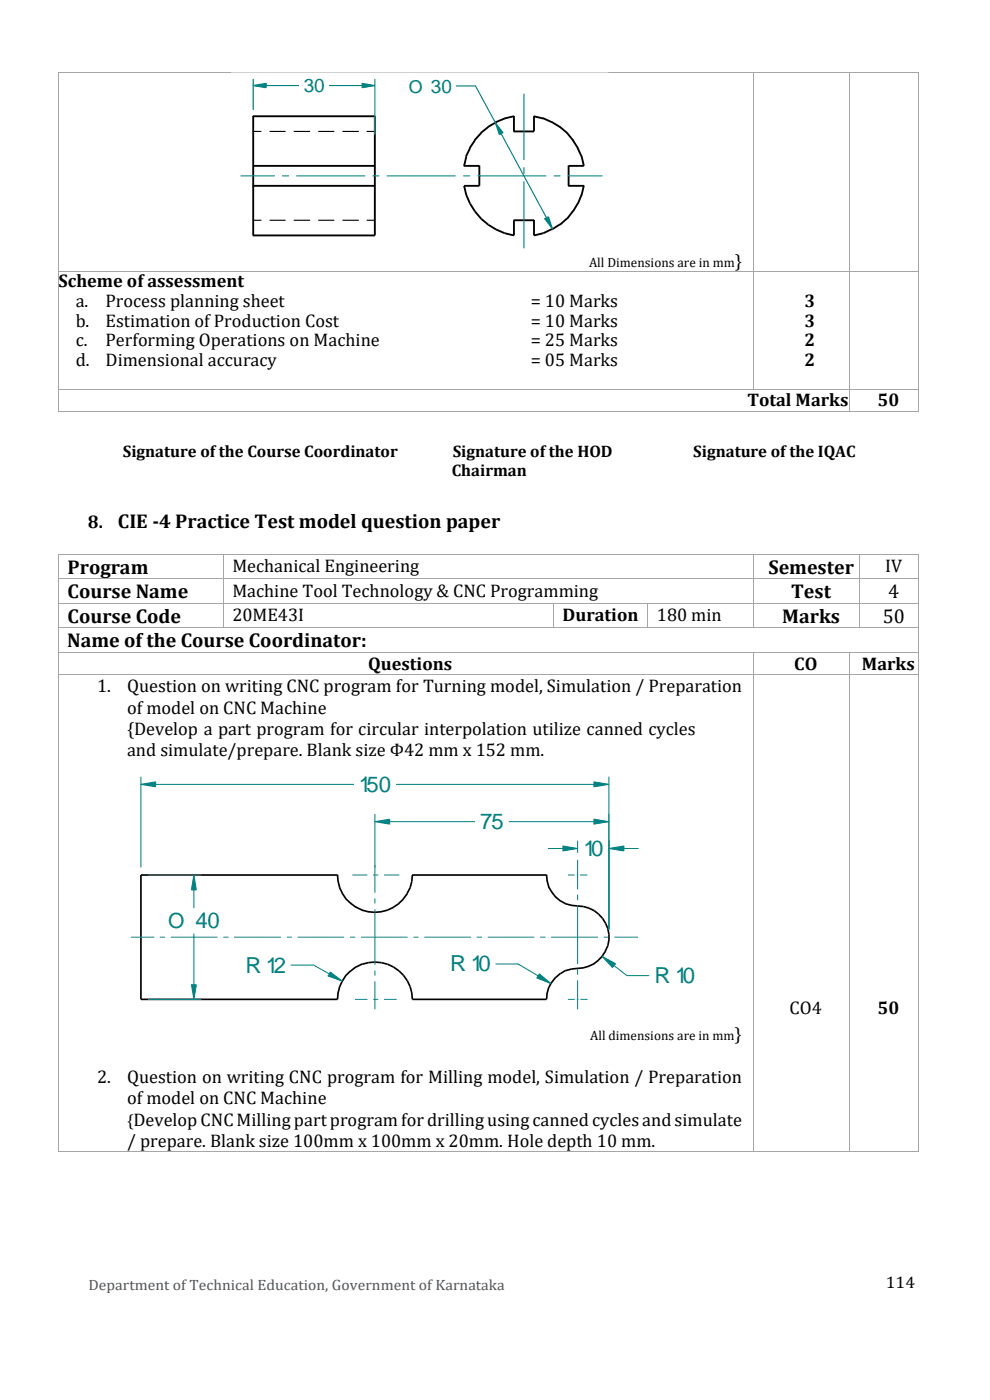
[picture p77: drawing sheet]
<svg xmlns="http://www.w3.org/2000/svg" width="210mm" height="297mm" viewBox="0 0 210 297" stroke-linecap="round" stroke-linejoin="round" font-family="sans-serif">
<defs><g id="words">
<g font-size="4.7" fill="#008080">
<text x="76.1" y="168">150</text>
<text x="101.8" y="175.9">75</text>
<text x="123.7" y="181.6">10</text>
<text x="52" y="206.3">R 12</text>
<text x="95.4" y="206.1">R 10</text>
<text x="138.8" y="208.6">R 10</text>
</g>
<text font-size="4.4" fill="#008080" x="35.6" y="197">O 40</text>
<g font-size="4.2">
<text x="25" y="112">CIE -4 Practice Test model question paper</text>
<text x="14.3" y="121.8">Program</text>
<text x="162.9" y="121.8">Semester</text>
<text x="14.3" y="127">Course Name</text>
<text x="167.8" y="127">Test</text>
<text x="188.3" y="127">4</text>
<text x="14.3" y="137.3">Name of the Course Coordinator:</text>
<text x="14.3" y="132.2">Course Code</text>
<text x="165.9" y="132.2">Marks</text>
<text x="187.2" y="132.2">50</text>
</g>
<text font-size="4" fill="#008080" x="64.4" y="19.5">30</text>
<g font-size="3.9">
<text x="155.9" y="56.6">}</text>
<text x="12.4" y="61">Scheme of assessment</text>
<text x="16" y="65.1">a.</text>
<text x="22.4" y="65.1">Process planning sheet</text>
<text x="112.6" y="65.1">= 10 Marks</text>
<text x="170.6" y="65.1">3</text>
<text x="16" y="69.3">b.</text>
<text x="22.4" y="69.3">Estimation ofProduction Cost</text>
<text x="112.6" y="69.3">= 10 Marks</text>
<text x="170.6" y="69.3">3</text>
<text x="16" y="73.4">c.</text>
<text x="16" y="77.6">d.</text>
<text x="22.4" y="73.4">Performing Operations on Machine</text>
<text x="22.4" y="77.6">Dimensional accuracy</text>
<text x="112.6" y="73.4">= 25 Marks</text>
<text x="112.6" y="77.6">= 05 Marks</text>
<text x="170.6" y="73.4">2</text>
<text x="170.6" y="77.6">2</text>
<text x="158.5" y="86.1">Total Marks</text>
<text x="186.1" y="86.1">50</text>
<text x="18.6" y="112">8.</text>
<text x="49.3" y="121.4">Mechanical Engineering</text>
<text x="187.7" y="121.4">IV</text>
<text x="49.3" y="126.6">Machine Tool Technology &amp; CNC Programming</text>
<text x="49.3" y="131.8">20ME43I</text>
<text x="119.3" y="131.8">Duration</text>
<text x="139.3" y="131.8">180 min</text>
<text x="78.1" y="142.1">Questions</text>
<text x="168.4" y="142.1">CO</text>
<text x="182.8" y="142.1">Marks</text>
<text x="20.6" y="146.8">1.</text>
<text x="26.9" y="146.8">Question on writing CNC program for Turning model, Simulation / Preparation</text>
<text x="26.9" y="151.4">of model on CNC Machine</text>
<text x="26.9" y="155.9">{Develop a part program for circular interpolation utilize canned cycles</text>
<text x="26.9" y="160.5">and simulate/prepare. Blank size Φ42 mm x 152 mm.</text>
<text x="167.4" y="215.1">CO4</text>
<text x="186.1" y="215.1">50</text>
<text x="155.8" y="220.6">}</text>
<text x="20.6" y="229.7">2.</text>
<text x="26.9" y="229.7">Question on writing CNC program for Milling model, Simulation / Preparation</text>
<text x="26.9" y="234.3">of model on CNC Machine</text>
<text x="26.9" y="243.4">/ prepare. Blank size 100mm x 100mm x 20mm. Hole depth 10 mm.</text>
</g>
<text font-size="3.8" fill="#008080" x="86.7" y="19.6">O 30</text>
<g font-size="3.5">
<text x="26" y="96.9">Signature of the Course Coordinator</text>
<text x="95.8" y="101">Chairman</text>
<text x="96" y="96.9">Signature of the HOD</text>
<text x="147" y="96.9">Signature of the IQAC</text>
<text x="26.9" y="238.9">{Develop CNC Milling part program for drilling using canned cycles and simulate</text>
<text x="187.9" y="273.3">114</text>
</g>
<text font-size="3.2" fill="#44526a" x="18.8" y="273.8">Department of Technical Education, Government of Karnataka</text>
<g font-size="2.8">
<text x="124.9" y="56.6">All Dimensions are in mm</text>
<text x="125.1" y="220.6">All dimensions are in mm</text>
</g>
</g></defs>
<g fill="#a6a6a6">
<path d="M12.2 15.2h.2v.2h-.2z" fill-rule="evenodd"/>
<path d="M12.2 15.2h.2v.2h-.2z" fill-rule="evenodd"/>
</g>
<path d="M12.4 15.3h147.4" fill="none" stroke="#a6a6a6" stroke-width=".21"/>
<path d="M159.8 15.2h.1v.2h-.1z" fill-rule="evenodd" fill="#a6a6a6"/>
<path d="M159.9 15.3h20" fill="none" stroke="#a6a6a6" stroke-width=".21"/>
<path d="M179.9 15.2h.2v.2h-.2z" fill-rule="evenodd" fill="#a6a6a6"/>
<path d="M180.1 15.3h14.7" fill="none" stroke="#a6a6a6" stroke-width=".21"/>
<g fill="#a6a6a6">
<path d="M194.8 15.2h.1v.2h-.1z" fill-rule="evenodd"/>
<path d="M194.8 15.2h.1v.2h-.1z" fill-rule="evenodd"/>
</g>
<path d="M12.3 15.4v42.1M159.8 15.4v42.1M180 15.4v42.1M194.8 15.4v42.1" fill="none" stroke="#a6a6a6" stroke-width=".21"/>
<path d="M12.2 57.5h.2v.2h-.2z" fill-rule="evenodd" fill="#a6a6a6"/>
<path d="M12.4 57.6h147.4" fill="none" stroke="#a6a6a6" stroke-width=".21"/>
<path d="M159.8 57.5h.1v.2h-.1z" fill-rule="evenodd" fill="#a6a6a6"/>
<path d="M159.9 57.6h20" fill="none" stroke="#a6a6a6" stroke-width=".21"/>
<path d="M179.9 57.5h.2v.2h-.2z" fill-rule="evenodd" fill="#a6a6a6"/>
<path d="M180.1 57.6h14.7" fill="none" stroke="#a6a6a6" stroke-width=".21"/>
<path d="M194.8 57.5h.1v.2h-.1z" fill-rule="evenodd" fill="#a6a6a6"/>
<path d="M12.3 57.7v24.9M159.8 57.7v24.9M180 57.7v24.9M194.8 57.7v24.9" fill="none" stroke="#a6a6a6" stroke-width=".21"/>
<path d="M12.2 82.6h.2v.1h-.2z" fill-rule="evenodd" fill="#a6a6a6"/>
<path d="M12.4 82.6h147.4" fill="none" stroke="#a6a6a6" stroke-width=".21"/>
<path d="M159.8 82.6h.1v.1h-.1z" fill-rule="evenodd" fill="#a6a6a6"/>
<path d="M159.9 82.6h20" fill="none" stroke="#a6a6a6" stroke-width=".21"/>
<path d="M179.9 82.6h.2v.1h-.2z" fill-rule="evenodd" fill="#a6a6a6"/>
<path d="M180.1 82.6h14.7" fill="none" stroke="#a6a6a6" stroke-width=".21"/>
<path d="M194.8 82.6h.1v.1h-.1z" fill-rule="evenodd" fill="#a6a6a6"/>
<path d="M12.3 82.7v4.6" fill="none" stroke="#a6a6a6" stroke-width=".21"/>
<g fill="#a6a6a6">
<path d="M12.2 87.3h.2v.1h-.2z" fill-rule="evenodd"/>
<path d="M12.2 87.3h.2v.1h-.2z" fill-rule="evenodd"/>
</g>
<path d="M12.4 87.3h167.5M180 82.7v4.6" fill="none" stroke="#a6a6a6" stroke-width=".21"/>
<path d="M179.9 87.3h.2v.1h-.2z" fill-rule="evenodd" fill="#a6a6a6"/>
<path d="M180.1 87.3h14.7M194.8 82.7v4.6" fill="none" stroke="#a6a6a6" stroke-width=".21"/>
<g fill="#a6a6a6">
<path d="M194.8 87.3h.1v.1h-.1z" fill-rule="evenodd"/>
<path d="M194.8 87.3h.1v.1h-.1z" fill-rule="evenodd"/>
<path d="M12.2 117.5h.2v.2h-.2z" fill-rule="evenodd"/>
<path d="M12.2 117.5h.2v.2h-.2z" fill-rule="evenodd"/>
</g>
<path d="M12.4 117.6h34.8" fill="none" stroke="#a6a6a6" stroke-width=".21"/>
<path d="M47.2 117.5h.2v.2h-.2z" fill-rule="evenodd" fill="#a6a6a6"/>
<path d="M47.4 117.6h112.4" fill="none" stroke="#a6a6a6" stroke-width=".21"/>
<path d="M159.8 117.5h.1v.2h-.1z" fill-rule="evenodd" fill="#a6a6a6"/>
<path d="M159.9 117.6h22.3" fill="none" stroke="#a6a6a6" stroke-width=".21"/>
<path d="M182.2 117.5h.2v.2h-.2z" fill-rule="evenodd" fill="#a6a6a6"/>
<path d="M182.4 117.6h12.4" fill="none" stroke="#a6a6a6" stroke-width=".21"/>
<g fill="#a6a6a6">
<path d="M194.8 117.5h.1v.2h-.1z" fill-rule="evenodd"/>
<path d="M194.8 117.5h.1v.2h-.1z" fill-rule="evenodd"/>
</g>
<path d="M12.3 117.7v5M47.3 117.7v5M159.8 117.7v5M182.3 117.7v5M194.8 117.7v5" fill="none" stroke="#a6a6a6" stroke-width=".21"/>
<path d="M12.2 122.7h.2v.2h-.2z" fill-rule="evenodd" fill="#a6a6a6"/>
<path d="M12.4 122.8h34.8" fill="none" stroke="#a6a6a6" stroke-width=".21"/>
<path d="M47.2 122.7h.2v.2h-.2z" fill-rule="evenodd" fill="#a6a6a6"/>
<path d="M47.4 122.8h112.4" fill="none" stroke="#a6a6a6" stroke-width=".21"/>
<path d="M159.8 122.7h.1v.2h-.1z" fill-rule="evenodd" fill="#a6a6a6"/>
<path d="M159.9 122.8h22.3" fill="none" stroke="#a6a6a6" stroke-width=".21"/>
<path d="M182.2 122.7h.2v.2h-.2z" fill-rule="evenodd" fill="#a6a6a6"/>
<path d="M182.4 122.8h12.4" fill="none" stroke="#a6a6a6" stroke-width=".21"/>
<path d="M194.8 122.7h.1v.2h-.1z" fill-rule="evenodd" fill="#a6a6a6"/>
<path d="M12.3 122.9v5M47.3 122.9v5M159.8 122.9v5M182.3 122.9v5M194.8 122.9v5" fill="none" stroke="#a6a6a6" stroke-width=".21"/>
<path d="M12.2 127.9h.2v.2h-.2z" fill-rule="evenodd" fill="#a6a6a6"/>
<path d="M12.4 128h34.8" fill="none" stroke="#a6a6a6" stroke-width=".21"/>
<path d="M47.2 127.9h.2v.2h-.2z" fill-rule="evenodd" fill="#a6a6a6"/>
<path d="M47.4 128h69.9" fill="none" stroke="#a6a6a6" stroke-width=".21"/>
<path d="M117.3 127.9h.1v.2h-.1z" fill-rule="evenodd" fill="#a6a6a6"/>
<path d="M117.4 128h19.9" fill="none" stroke="#a6a6a6" stroke-width=".21"/>
<path d="M137.3 127.9h.1v.2h-.1z" fill-rule="evenodd" fill="#a6a6a6"/>
<path d="M137.4 128h22.4" fill="none" stroke="#a6a6a6" stroke-width=".21"/>
<path d="M159.8 127.9h.1v.2h-.1z" fill-rule="evenodd" fill="#a6a6a6"/>
<path d="M159.9 128h22.3" fill="none" stroke="#a6a6a6" stroke-width=".21"/>
<path d="M182.2 127.9h.2v.2h-.2z" fill-rule="evenodd" fill="#a6a6a6"/>
<path d="M182.4 128h12.4" fill="none" stroke="#a6a6a6" stroke-width=".21"/>
<path d="M194.8 127.9h.1v.2h-.1z" fill-rule="evenodd" fill="#a6a6a6"/>
<path d="M12.3 128.1v5M47.3 128.1v5M117.3 128.1v5M137.3 128.1v5M159.8 128.1v5M182.3 128.1v5M194.8 128.1v5" fill="none" stroke="#a6a6a6" stroke-width=".21"/>
<path d="M12.2 133.1h.2v.2h-.2z" fill-rule="evenodd" fill="#a6a6a6"/>
<path d="M12.4 133.2h34.8" fill="none" stroke="#a6a6a6" stroke-width=".21"/>
<path d="M47.2 133.1h.2v.2h-.2z" fill-rule="evenodd" fill="#a6a6a6"/>
<path d="M47.4 133.2h69.9" fill="none" stroke="#a6a6a6" stroke-width=".21"/>
<path d="M117.3 133.1h.1v.2h-.1z" fill-rule="evenodd" fill="#a6a6a6"/>
<path d="M117.4 133.2h19.9" fill="none" stroke="#a6a6a6" stroke-width=".21"/>
<path d="M137.3 133.1h.1v.2h-.1z" fill-rule="evenodd" fill="#a6a6a6"/>
<path d="M137.4 133.2h22.4" fill="none" stroke="#a6a6a6" stroke-width=".21"/>
<path d="M159.8 133.1h.1v.2h-.1z" fill-rule="evenodd" fill="#a6a6a6"/>
<path d="M159.9 133.2h22.3" fill="none" stroke="#a6a6a6" stroke-width=".21"/>
<path d="M182.2 133.1h.2v.2h-.2z" fill-rule="evenodd" fill="#a6a6a6"/>
<path d="M182.4 133.2h12.4" fill="none" stroke="#a6a6a6" stroke-width=".21"/>
<path d="M194.8 133.1h.1v.2h-.1z" fill-rule="evenodd" fill="#a6a6a6"/>
<path d="M12.3 133.3v5M194.8 133.3v5" fill="none" stroke="#a6a6a6" stroke-width=".21"/>
<path d="M12.2 138.3h.2v.1h-.2z" fill-rule="evenodd" fill="#a6a6a6"/>
<path d="M12.4 138.3h147.4" fill="none" stroke="#a6a6a6" stroke-width=".21"/>
<path d="M159.8 138.3h.1v.1h-.1z" fill-rule="evenodd" fill="#a6a6a6"/>
<path d="M159.9 138.3h20" fill="none" stroke="#a6a6a6" stroke-width=".21"/>
<path d="M179.9 138.3h.2v.1h-.2z" fill-rule="evenodd" fill="#a6a6a6"/>
<path d="M180.1 138.3h14.7" fill="none" stroke="#a6a6a6" stroke-width=".21"/>
<path d="M194.8 138.3h.1v.1h-.1z" fill-rule="evenodd" fill="#a6a6a6"/>
<path d="M12.3 138.4v4.6M159.8 138.4v4.6M180 138.4v4.6M194.8 138.4v4.6" fill="none" stroke="#a6a6a6" stroke-width=".21"/>
<path d="M12.2 143h.2v.2h-.2z" fill-rule="evenodd" fill="#a6a6a6"/>
<path d="M12.4 143.1h147.4" fill="none" stroke="#a6a6a6" stroke-width=".21"/>
<path d="M159.8 143h.1v.2h-.1z" fill-rule="evenodd" fill="#a6a6a6"/>
<path d="M159.9 143.1h20" fill="none" stroke="#a6a6a6" stroke-width=".21"/>
<path d="M179.9 143h.2v.2h-.2z" fill-rule="evenodd" fill="#a6a6a6"/>
<path d="M180.1 143.1h14.7" fill="none" stroke="#a6a6a6" stroke-width=".21"/>
<path d="M194.8 143h.1v.2h-.1z" fill-rule="evenodd" fill="#a6a6a6"/>
<path d="M12.3 143.2v101.1" fill="none" stroke="#a6a6a6" stroke-width=".21"/>
<g fill="#a6a6a6">
<path d="M12.2 244.3h.2v.2h-.2z" fill-rule="evenodd"/>
<path d="M12.2 244.3h.2v.2h-.2z" fill-rule="evenodd"/>
</g>
<path d="M159.8 143.2v101.1M12.4 244.4h147.4" fill="none" stroke="#a6a6a6" stroke-width=".21"/>
<path d="M159.8 244.3h.1v.2h-.1z" fill-rule="evenodd" fill="#a6a6a6"/>
<path d="M180 143.2v101.1M159.9 244.4h20" fill="none" stroke="#a6a6a6" stroke-width=".21"/>
<path d="M179.9 244.3h.2v.2h-.2z" fill-rule="evenodd" fill="#a6a6a6"/>
<path d="M194.8 143.2v101.1M180.1 244.4h14.7" fill="none" stroke="#a6a6a6" stroke-width=".21"/>
<g fill="#a6a6a6">
<path d="M194.8 244.3h.1v.2h-.1z" fill-rule="evenodd"/>
<path d="M194.8 244.3h.1v.2h-.1z" fill-rule="evenodd"/>
</g>
<path d="M48.9 15.3h80.1v37.6h-80.1z" fill-rule="evenodd" fill="#fff" stroke="#fff" stroke-width=".21"/>
<g fill="none" stroke="#000" stroke-width=".4">
<path d="M53.6 24.7h25.9M53.6 39.4h25.9M53.7 24.6v25.4M53.7 35.2h25.8M79.5 24.6v25.4h-25.9M98.3 35.2h3.3M98.9 33.2l-.5 2M99.7 31.4l-.9 1.8M100.7 29.8l-1.1 1.6M101.6 35.1v4.3h-3.2a12.8 12.8 0 0 0 10.6 10.6v-3.3M102 28.2l-1.4 1.6M103.5 27l-1.6 1.2"/>
<path d="M105.2 25.9l-1.8 1.1M107 25.1l-1.9 .8M109 24.7l-2.1 .4M109 24.6v3.3M113.1 24.7l2.1 .4M113.2 24.7v3.2h-4.3M115.1 25.1l1.9 .8M116.9 25.8l1.8 1.2M118.7 26.9l1.5 1.3M120.2 28.1l1.3 1.7M120.5 39.4h3.3M120.6 35.1v4.3"/>
<path d="M121.4 29.7l1.1 1.7M122.5 31.3l.8 1.9M123.3 33.2l.5 2h-3.2M123.8 39.3l-.5 2.1M108.9 46.7h4.3M113.2 46.7v3.3l2-.5 1.8-.9M118.7 47.6l-1.7 1.1M120.2 46.3l-1.5 1.4M121.5 44.8l-1.3 1.6M122.5 43.1l-1 1.7M123.3 41.3l-.8 1.9"/>
</g>
<path d="M53.6 27.9h1.8M57.2 27.9h3.4M62.3 27.9h3.5M67.5 27.9h3.4M72.6 27.9h3.5M77.7 27.9h1.8M53.6 46.7h1.8M57.2 46.7h3.4M62.3 46.7h3.5M67.5 46.7h3.4M72.6 46.7h3.5M77.7 46.7h1.8" fill="none" stroke="#000" stroke-width=".24"/>
<path d="M56.4 17.7l-2.8 .5M56.4 17.6v1l-2.7-.4" fill="none" stroke="#008080" stroke-width=".24"/>
<path d="M53.7 18.2l2.7-.5v.9z" fill="#008080"/>
<path d="M76.8 17.7l2.7 .5-2.8 .4M76.8 17.6v1" fill="none" stroke="#008080" stroke-width=".24"/>
<path d="M76.8 17.7l2.7 .5-2.7 .4z" fill="#008080"/>
<path d="M53.7 16.7v6.6M53.7 18.2h9.7M69.8 18.2h9.7M79.5 16.7v11.9M100.8 18.2l4.2 7.8M104.9 25.9l12.3 22.7M115.4 46.3l1.8 2.3M116.3 46l.9 2.6M116.3 45.9l-.8 .5" fill="none" stroke="#008080" stroke-width=".24"/>
<path d="M115.5 46.4l.8-.4 .9 2.6z" fill="#008080"/>
<path d="M104.9 25.9l1.8 2.3M105 26l.9 2.6 .8-.5" fill="none" stroke="#008080" stroke-width=".24"/>
<path d="M105 26l1.7 2.2-.8 .4z" fill="#008080"/>
<g fill="none" stroke="#008080" stroke-width=".24">
<path d="M96.7 18.2h4.1M111.1 19.9v14M51 37.3h7.3M59.8 37.3h1.5M62.8 37.3h14.6M79 37.3h1.4M82 37.3h14.6M98.2 37.3h1.5M101.2 37.3h14.6M111.1 35.5v1.4M111.1 38.5v14.2M117.4 37.3h1.4"/>
<path d="M120.4 37.3h7.3"/>
</g>
<path d="M26.9 161.4h121.3v55.4h-121.3z" fill-rule="evenodd" fill="#fff" stroke="#fff" stroke-width=".21"/>
<g fill="none" stroke="#000" stroke-width=".35">
<path d="M71.6 185.6l.1 1.4M71.6 185.6h-41.7v26.4h41.7l.1-1.4M71.7 186.9l.3 1.4M72 188.3l.6 1.3M72.6 189.5l.8 1.2M73.3 190.7l1.1 1M74.3 191.6l1.2 .9M75.4 192.5l1.4 .6M76.7 193.1l1.4 .3M78 193.4l1.5 .2M80.9 193.4l-1.5 .2M82.2 193.1l-1.4 .3"/>
<path d="M83.4 192.5l-1.3 .6M84.6 191.7l-1.2 .8M85.5 190.7l-.9 1M86.4 189.6l-.9 1.1M87.4 185.6h28.5M87.4 185.6l-.1 1.4-.3 1.3-.7 1.3M115.9 185.6l.1 1.3M116 186.9l.4 1.3M116.3 188.1l.7 1.2M116.9 189.2l.9 1.1M117.8 190.3l1 .9M118.8 191.1l1.1 .6"/>
<path d="M119.9 191.7l1.3 .4M121.2 192.1a8.2 8.2 0 0 1 5.7 1.9 6.3 6.3 0 0 1 1.4 7.8M72 209.3l-.3 1.4M72.6 208l-.6 1.3M73.4 206.9l-.8 1.2M74.4 205.9l-1 1M75.5 205.1l-1.1 .9M76.8 204.5l-1.3 .7M76.8 204.6a8 8 0 0 1 10.6 7.4h28.5l.1-1.3M116.4 209.5l-.4 1.2M117 208.3l-.6 1.2M117.8 207.3l-.8 1.1"/>
<path d="M118.8 206.5l-1 .9M119.9 205.9l-1.1 .7M123.7 205.3l-2.5 .3-1.3 .3M124.9 205l-1.3 .3M126 204.5l-1.2 .5M126.9 203.7l-1 .8M127.8 202.8l-.9 .9M128.4 201.8l-.7 1"/>
</g>
<path d="M109.8 204.5l7 4.2M113.8 207.5l3 1.2M114.4 206.6l-.6 .9M114.4 206.6l2.4 2.1" fill="none" stroke="#008080" stroke-width=".21"/>
<path d="M114.4 206.6l2.4 2.1-3-1.2z" fill="#008080"/>
<path d="M105.1 204.5h4.7M127.6 202.9l2.3 2.4M129.8 205.3l.7-.8-2.8-1.6 5.2 4.1" fill="none" stroke="#008080" stroke-width=".21"/>
<path d="M127.7 202.9l2.8 1.6-.6 .8z" fill="#008080"/>
<path d="M66.4 204.7l6.2 3.5M69.5 207l3.1 1.2M70 206.2l-.4 .9M70 206.2l2.6 2M132.9 207h4.7" fill="none" stroke="#008080" stroke-width=".21"/>
<path d="M70 206.2l2.6 2-3-1.1z" fill="#008080"/>
<path d="M41.1 185.6l.5 3.2h-1l.5-3.2M61.6 204.8h4.8" fill="none" stroke="#008080" stroke-width=".21"/>
<path d="M41.1 185.6l.5 3.2h-1z" fill="#008080"/>
<path d="M40.6 208.9l.5 3.1 .5-3.1h-1" fill="none" stroke="#008080" stroke-width=".21"/>
<path d="M40.6 208.9h1l-.5 3.1z" fill="#008080"/>
<path d="M33 165.8v1.1l-3.1-.5M33 165.9l-3.2 .5M31.4 185.6h11.3M41.1 185.6v7.1M41.1 198.1v13.9M31.4 212h11.3" fill="none" stroke="#008080" stroke-width=".21"/>
<path d="M29.9 166.4l3.1-.5v1z" fill="#008080"/>
<path d="M125.9 165.8v1.1M125.9 165.9l3.2 .5-3.2 .5" fill="none" stroke="#008080" stroke-width=".21"/>
<path d="M125.9 165.9l3.2 .5-3.2 .5z" fill="#008080"/>
<path d="M29.9 164.8v19.3M29.9 166.4h45.1M82.6 173.7v1.2l-3.1-.6M82.6 173.8l-3.2 .5M84 166.4h45.1M129.1 164.8v32.5" fill="none" stroke="#008080" stroke-width=".21"/>
<path d="M79.5 174.3l3.1-.5v1.1z" fill="#008080"/>
<path d="M125.9 173.7v1.2M125.9 173.8l3.2 .5-3.2 .6" fill="none" stroke="#008080" stroke-width=".21"/>
<path d="M125.9 173.8l3.2 .5-3.2 .6z" fill="#008080"/>
<g fill="none" stroke="#008080" stroke-width=".21">
<path d="M79.5 172.7v16.7M79.5 174.3h21.2M107.9 174.3h21.2M119.4 179.4v1.1M119.4 179.5l3.1 .5-3.2 .5M129.1 172.7v24.6M27.8 198.8h4.9M33.9 198.8h1.1M36.2 198.8h9.9M47.3 198.8h1.2M49.6 198.8h10M60.8 198.8h1.1"/>
<path d="M63.1 198.8h9.9M74.2 198.8h1.1M76.6 198.8h9.8M79.5 190.6v1.1M79.5 192.9v11.8M87.7 198.8h1M90 198.8h9.9M101.1 198.8h1.1M103.4 198.8h9.9M114.5 198.8h1.2M116.8 198.8h10M122.5 182.4v6.3"/>
<path d="M122.5 189.8v1.2M122.5 192.2v12.3M128 198.8h1.1M130.3 198.8h5M79.5 205.9v1.1M79.5 208.2v5.9M122.5 205.6v1.2M122.5 208v6.1"/>
</g>
<path d="M119.4 179.5l3.1 .5-3.1 .5z" fill="#008080"/>
<path d="M132.3 179.4v1.1l-3.2-.5M132.3 179.5l-3.2 .5" fill="none" stroke="#008080" stroke-width=".21"/>
<path d="M129.1 180l3.2-.5v1z" fill="#008080"/>
<g fill="none" stroke="#008080" stroke-width=".21">
<path d="M122.5 178.4v2.6M129.1 178.4v18.9M74.7 185.6h3.2M79.1 185.6h1.1M81.4 185.6h3.3M116.2 180h6.3M120.4 185.6h1.4M122.3 185.6h.3M123 185.6h1.5M129.1 180h6.3M75.3 212h2.6M79.1 212h1.1"/>
<path d="M81.4 212h2.7M120.4 212h1.5M122.3 212h.3M123.1 212h1.5"/>
</g>
<use href="#words"/>
</svg>
